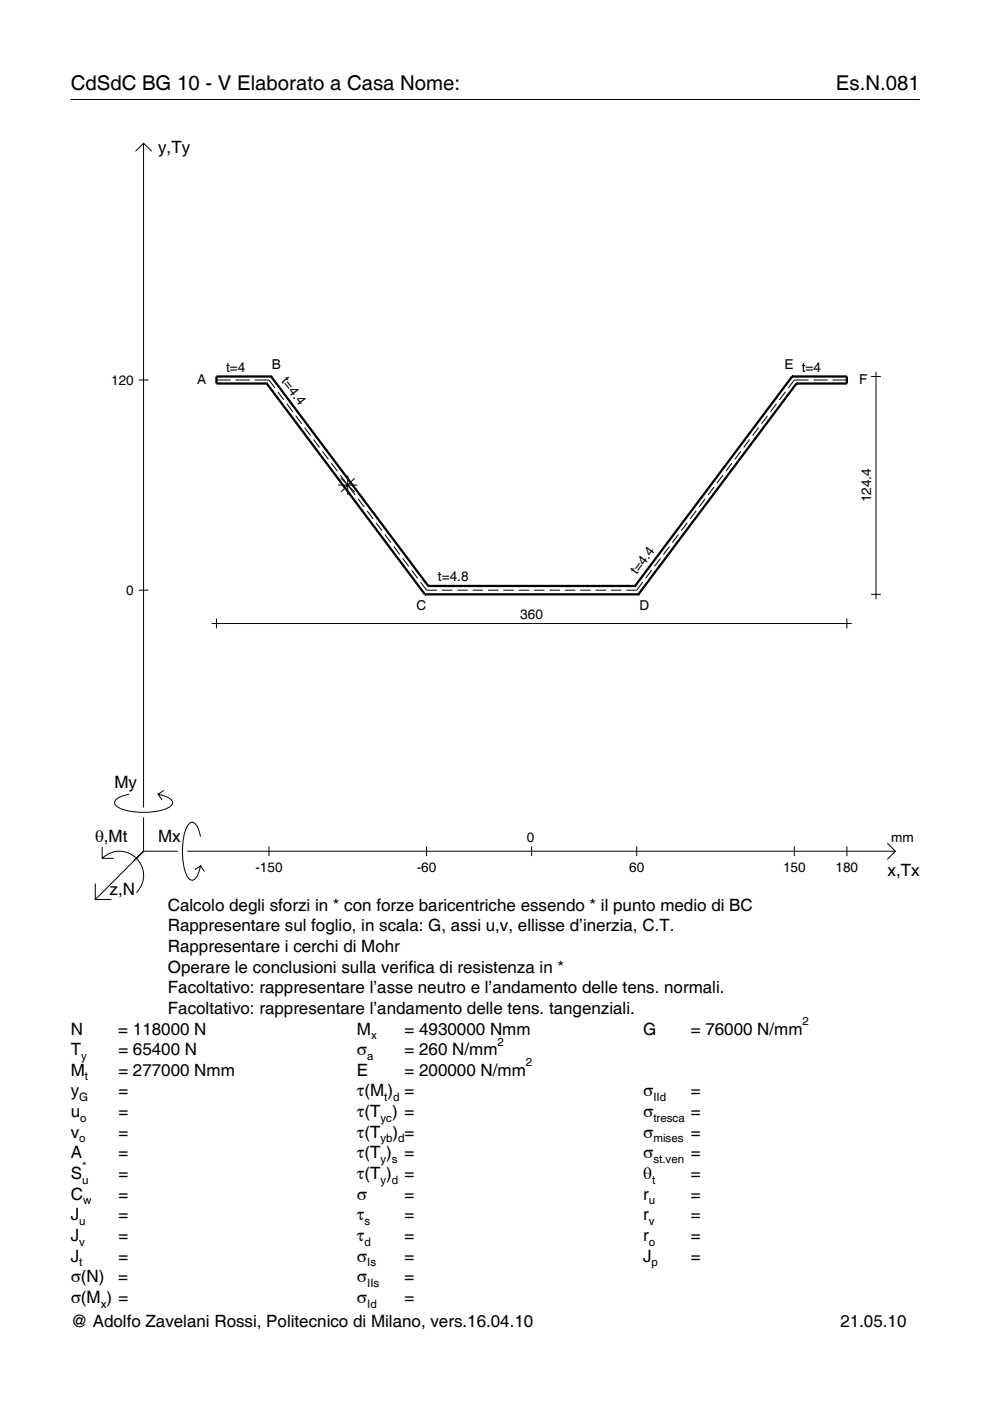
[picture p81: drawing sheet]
<svg xmlns="http://www.w3.org/2000/svg" width="210mm" height="297mm" viewBox="0 0 210 297" stroke-linecap="round" stroke-linejoin="round" font-family="sans-serif">
<defs><g id="words">
<g font-size="4.3">
<text x="15" y="19">CdSdC BG 10 - V Elaborato a Casa Nome:</text>
<text x="177.2" y="19">Es.N.081</text>
</g>
<g font-size="3.6">
<text x="33.5" y="32.4">y,Ty</text>
<text x="24.3" y="167.1">My</text>
<text x="20.1" y="178.4">θ,Mt</text>
<text x="33.5" y="178.4">Mx</text>
<text x="188.2" y="185.6">x,Tx</text>
<text x="23.2" y="189.7">z,N</text>
<text x="35.6" y="193.1">Calcolo degli sforzi in * con forze baricentriche essendo * il punto medio di BC</text>
<text x="35.6" y="197.5">Rappresentare sul foglio, in scala: G, assi u,v, ellisse d’inerzia, C.T.</text>
<text x="35.6" y="201.8">Rappresentare i cerchi di Mohr</text>
<text x="35.6" y="206.2">Operare le conclusioni sulla verifica di resistenza in *</text>
<text x="35.6" y="210.6">Facoltativo: rappresentare l’asse neutro e l’andamento delle tens. normali.</text>
<text x="35.6" y="215">Facoltativo: rappresentare l’andamento delle tens. tangenziali.</text>
<text x="15" y="219.3">N</text>
<text x="25.1" y="219.3">= 118000 N</text>
<text x="75.7" y="219.3">M</text>
<text x="85.8" y="219.3">= 4930000 Nmm</text>
<text x="136.4" y="219.3">G</text>
<text x="146.5" y="219.3">= 76000 N/mm</text>
<text x="15" y="223.7">T</text>
<text x="25.1" y="223.7">= 65400 N</text>
<text x="75.7" y="223.7">σ</text>
<text x="85.8" y="223.7">= 260 N/mm</text>
<text x="15" y="228.1">M</text>
<text x="15" y="232.5">y</text>
<text x="25.1" y="228.1">= 277000 Nmm</text>
<text x="25.1" y="232.5">=</text>
<text x="75.7" y="228.1">E</text>
<text x="75.7" y="232.5">τ(M ) =</text>
<text x="85.8" y="228.1">= 200000 N/mm</text>
<text x="136.4" y="232.5">σ</text>
<text x="146.5" y="232.5">=</text>
<text x="15" y="236.8">u</text>
<text x="25.1" y="236.8">=</text>
<text x="75.7" y="236.8">τ(T ) =</text>
<text x="136.4" y="236.8">σ</text>
<text x="146.5" y="236.8">=</text>
<text x="15" y="241.2">v</text>
<text x="15" y="245.6">A</text>
<text x="25.1" y="241.2">=</text>
<text x="25.1" y="245.6">=</text>
<text x="75.7" y="245.6">τ(T )</text>
<text x="75.7" y="241.2">τ(T</text>
<text x="83.3" y="241.2">) =</text>
<text x="85.8" y="245.6">=</text>
<text x="136.4" y="241.2">σ</text>
<text x="136.4" y="245.6">σ</text>
<text x="146.5" y="241.2">=</text>
<text x="146.5" y="245.6">=</text>
<text x="15" y="250">S</text>
<text x="25.1" y="250">=</text>
<text x="75.7" y="250">τ(T )</text>
<text x="85.8" y="250">=</text>
<text x="136.4" y="250">θ</text>
<text x="146.5" y="250">=</text>
<text x="15" y="254.3">C</text>
<text x="25.1" y="254.3">=</text>
<text x="75.7" y="254.3">σ</text>
<text x="85.8" y="254.3">=</text>
<text x="136.4" y="254.3">r</text>
<text x="146.5" y="254.3">=</text>
<text x="15" y="258.7">J</text>
<text x="15" y="263.1">J</text>
<text x="25.1" y="258.7">=</text>
<text x="25.1" y="263.1">=</text>
<text x="75.7" y="258.7">τ</text>
<text x="75.7" y="263.1">τ</text>
<text x="85.8" y="258.7">=</text>
<text x="85.8" y="263.1">=</text>
<text x="136.4" y="258.7">r</text>
<text x="136.4" y="263.1">r</text>
<text x="146.5" y="258.7">=</text>
<text x="146.5" y="263.1">=</text>
<text x="15" y="267.5">J</text>
<text x="25.1" y="267.5">=</text>
<text x="75.7" y="267.5">σ</text>
<text x="85.8" y="267.5">=</text>
<text x="136.4" y="267.5">J</text>
<text x="146.5" y="267.5">=</text>
<text x="15" y="271.8">σ(N)</text>
<text x="25.1" y="271.8">=</text>
<text x="75.7" y="271.8">σ</text>
<text x="85.8" y="271.8">=</text>
<text x="15" y="276.2">σ(M ) =</text>
<text x="15" y="281.4">@ Adolfo Zavelani Rossi, Politecnico di Milano, vers.16.04.10</text>
<text x="75.7" y="276.2">σ</text>
<text x="85.8" y="276.2">=</text>
<text x="178.2" y="281.4">21.05.10</text>
</g>
<g font-size="2.9">
<text x="23.6" y="81.6">120</text>
<text x="41.8" y="81.5">A</text>
<text x="47.9" y="78.8">t=4</text>
<text x="57.6" y="78.3">B</text>
<text x="59.5" y="80.9" transform="rotate(53 59.5 80.9)">t=4.4</text>
<text x="166.3" y="78.3">E t=4</text>
<text x="182.2" y="81.5">F</text>
<text x="184.7" y="106.5" transform="rotate(-90 184.7 106.5)">124.4</text>
<text x="92.9" y="123.2">t=4.8</text>
<text x="135.1" y="122" transform="rotate(-53 135.1 122)">t=4.4</text>
<text x="26.8" y="126.1">0</text>
<text x="88.3" y="129.3">C</text>
<text x="110.3" y="131.2">360</text>
<text x="135.6" y="129.3">D</text>
<text x="111.7" y="178.4">0</text>
<text x="189" y="178.4">mm</text>
<text x="54.1" y="184.9">-150</text>
<text x="88.4" y="184.9">-60</text>
<text x="133.4" y="184.9">60</text>
<text x="166" y="184.9">150</text>
<text x="177.2" y="184.9">180</text>
</g>
<g font-size="2.4">
<text x="78.7" y="220.3">x</text>
<text x="105.5" y="221.7">2</text>
<text x="170.2" y="217.3">2</text>
<text x="17.2" y="224.7">y</text>
<text x="77.9" y="224.7">a</text>
<text x="111.5" y="226.1">2</text>
<text x="16.8" y="233.5">G</text>
<text x="18" y="229.1">t</text>
<text x="81.5" y="233.5">t d</text>
<text x="138.5" y="233.5">IId</text>
<text x="17" y="237.8">o</text>
<text x="80.7" y="237.8">yc</text>
<text x="138.5" y="237.8">tresca</text>
<text x="16.8" y="242.2">o</text>
<text x="80.7" y="242.2">yb d</text>
<text x="138.5" y="242.2">mises</text>
<text x="17.4" y="251">u</text>
<text x="17.4" y="248">*</text>
<text x="80.7" y="246.6">y s</text>
<text x="80.7" y="251">y d</text>
<text x="138.2" y="251">t</text>
<text x="138.5" y="246.6">st.ven</text>
<text x="17.6" y="255.3">w</text>
<text x="137.6" y="255.3">u</text>
<text x="16.8" y="259.7">u</text>
<text x="77.3" y="259.7">s</text>
<text x="137.6" y="259.7">v</text>
<text x="16.8" y="264.1">v</text>
<text x="16.8" y="268.5">t</text>
<text x="77.3" y="264.1">d</text>
<text x="77.9" y="268.5">Is</text>
<text x="137.6" y="264.1">o</text>
<text x="138.2" y="268.5">p</text>
<text x="77.9" y="272.8">IIs</text>
<text x="21.4" y="277.2">x</text>
<text x="77.9" y="277.2">Id</text>
</g>
</g></defs>
<g fill="none" stroke="#000" stroke-width=".21">
<path d="M15 21.1h180M28.7 32.1l1.7-1.7 1.8 1.7M30.4 30.4v140.8M184.7 79.8h2.1M185.7 78.8v48.2M29.4 80.6h2.1M45.9 80.6h3M49.9 80.6h3.1M54 80.6h3l1.3 1.7M58.9 83.1l1.3 1.7M60.8 85.6l1.3 1.7M62.7 88.1l1.3 1.7"/>
<path d="M64.6 90.7l1.3 1.6M66.5 93.2l1.2 1.7M68.4 95.7l1.2 1.7M70.3 98.2l1.2 1.7M155.2 98.2l-1.3 1.7M157.1 95.7l-1.3 1.7M159 93.2l-1.3 1.7M160.8 90.7l-1.2 1.6M162.7 88.1l-1.2 1.7M164.6 85.6l-1.2 1.7M166.5 83.1l-1.3 1.7M171.4 80.6h-3l-1.3 1.7"/>
<path d="M172.5 80.6h3M176.5 80.6h3.1M71.7 102.8h4.1M72.1 100.7l1.3 1.7M72.3 101.4l2.9 2.9M73.7 100.8v4.1M74 103.3l1.3 1.7M75.2 101.4l-2.9 2.9M75.9 105.8l1.3 1.7M77.8 108.3l1.3 1.7M79.7 110.8l1.3 1.7M81.6 113.3l1.3 1.7"/>
<path d="M83.5 115.9l1.3 1.7M85.4 118.4l1.3 1.7M140 118.4l-1.2 1.7M141.9 115.9l-1.2 1.7M143.8 113.3l-1.2 1.7M145.7 110.8l-1.3 1.7M147.6 108.3l-1.3 1.7M149.5 105.8l-1.3 1.7M151.4 103.3l-1.3 1.7M153.3 100.7l-1.3 1.7M29.4 125.1h2.1M44.9 132.2h135.7"/>
<path d="M45.9 131.2v2M87.3 120.9l1.2 1.7M89.2 123.4l1.2 1.7h2.3M93.7 125.1h2.2M97 125.1h2.2M100.2 125.1h2.2M103.5 125.1h2.2M106.7 125.1h2.2M110 125.1h2.2M113.2 125.1h2.3M116.5 125.1h2.2M119.7 125.1h2.3"/>
<path d="M123 125.1h2.2M126.3 125.1h2.2M129.5 125.1h2.2M136.3 123.4l-1.3 1.7h-2.2M138.2 120.9l-1.3 1.7M179.6 131.2v2M184.7 126h2.1M21.7 179.6v2.4h2.4M27.3 168.4a3.6 3.6 0 0 0-3 1.7l.1 .5a5.6 5.6 0 0 0 3.8 1.5 13.4 13.4 0 0 0 7.8-1l.5-.5 .1-.5a3.6 3.6 0 0 0-3.1-1.7l.8 1.2M30.4 173.3v7.2M34.7 167.6l-1.2 .8M42.5 177.4a3.6 3.6 0 0 0-1.7-3.1l-.5 .1a5.7 5.7 0 0 0-1.5 3.8 13.9 13.9 0 0 0 1.1 7.9l.4 .4 .5 .1a3.6 3.6 0 0 0 1.7-3l-1.2 .8"/>
<path d="M57 179.4v2.1M90.4 179.4v2.1M112.7 179.4v2.1M135 179.4v2.1M168.4 179.4v2.1M179.6 179.4v2.1M188.1 178.8l1.7 1.7-1.7 1.7M20.2 187.3v3.4h3.4M21.7 182a5.1 5.1 0 0 1 7.2 0 5.1 5.1 0 0 1 0 7.3M30.4 180.5l-10.2 10.2M30.4 180.5h7.2M39.7 180.5h150.1"/>
<path d="M42.5 183.6l.8 1.2"/>
</g>
<g fill="none" stroke="#000" stroke-width=".48">
<path d="M57.5 79.8h.1M57.5 79.8h-11.6v1.5h10.7M57.5 79.8l33.3 44.4M167.9 79.8h.1M167.9 79.8h11.7v1.5h-10.7M167.9 79.8l-33.3 44.4M56.6 81.3h.1M56.6 81.3l33.5 44.7M168.9 81.3h.1M168.9 81.3l-33.6 44.7M90.1 126h.1M90.1 126h45.2"/>
<path d="M90.8 124.2h.1M90.8 124.2h43.8M134.6 124.2h.1M135.3 126h.1"/>
</g>
<use href="#words"/>
</svg>
